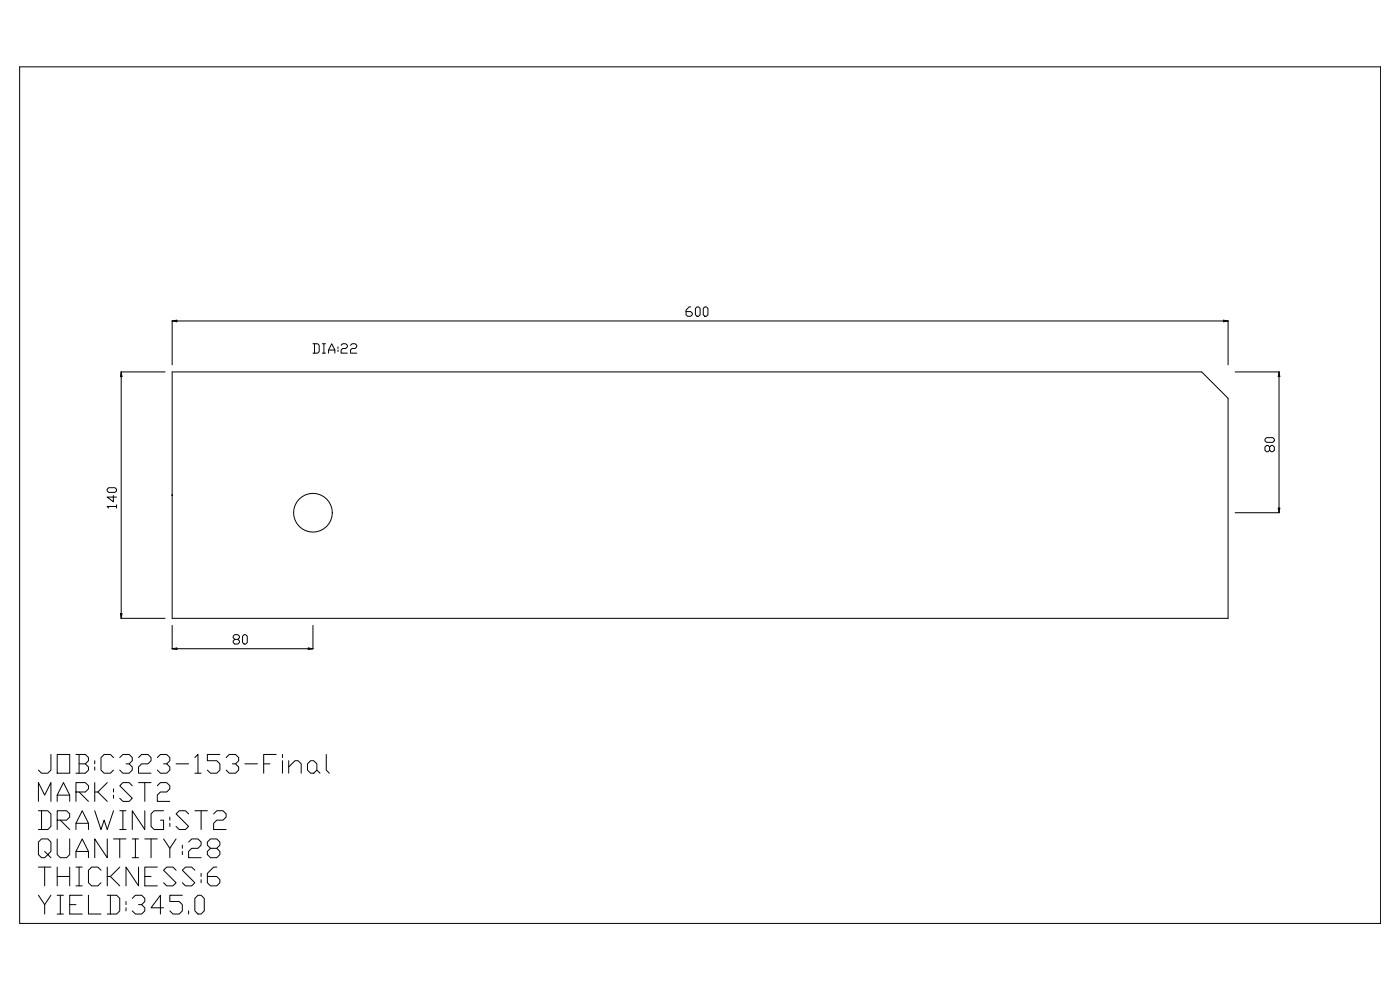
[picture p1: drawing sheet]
<svg xmlns="http://www.w3.org/2000/svg" width="420mm" height="297mm" viewBox="0 0 420 297" stroke-linecap="round" stroke-linejoin="round" font-family="sans-serif">
<g fill="none" stroke="#000" stroke-width=".3">
<path d="M5.9 20h408.1v256.9h-408.1zM51.6 96.2v13.2M51.6 96.2h316.7M51.6 96.2l1.4-.2v.5zM207.1 92h-.4l-1 1v1.4l.5 .4h.9l.5-.4v-.5l-.5-.5h-1.4M208.6 92.5l.4-.5h.5l.5 .5v1.9l-.5 .4h-.5l-.4-.4zM210.9 92.5l.5-.5h.4l.5 .5v1.9l-.5 .4h-.4l-.5-.4zM366.9 96l1.4 .2-1.4 .3zM368.3 96.2v13.2M36.3 111.5h13.2M36.4 111.5v73.9M36.4 111.5l.2 1.4h-.5z"/>
<path d="M51.6 111.5h308.8l7.9 7.9v66h-316.7zM93.9 103.1h1.4l.4 .4v1.9l-.4 .5h-1.4M94.3 103.1v2.8M96.7 103.1h.9M96.7 105.9h.9M97.1 103.1v2.8M98.5 105.9v-.9l1-1.9 .9 1.9v.9M98.5 105h1.9M101.4 104v.5M101.4 105v.4M102.3 103.5l.5-.4h.9l.5 .4v.5l-.5 .5h-.9l-.5 .5v.9h1.9M105.1 103.5l.5-.4h.9l.5 .4v.5l-.5 .5h-.9l-.5 .5v.9h1.9"/>
<path d="M370.4 111.5h13.2M383.6 111.5l.2 1.4h-.5zM383.6 111.5v42.2M379.8 131.2h1.9l.5 .5v.5l-.5 .4h-1.9l-.4-.4v-.5zM380.8 134l.4-.4h.5l.5 .4v1l-.5 .5h-.5l-.4-.5v-1l-.5-.4h-.5l-.4 .4v1l.4 .5h.5l.5-.5M32.6 146.2h1.9l.4 .5v.5l-.4 .4h-1.9l-.5-.4v-.5zM34 148.6v1.9l-1.9-1.4h2.8M34.9 151.9h-2.8l.5 .4M34.9 151.4v.9M51.6 148.5h.1M51.7 148.5h-.1M370.4 153.7h13.2"/>
<path d="M383.3 152.3h.5l-.2 1.4zM36.1 184h.5l-.2 1.4zM36.3 185.4h13.2M51.6 187.5v7.1M51.6 194.5l1.4-.2v.5zM51.6 194.5h42.3M70.4 191.7l-.5-.4v-.5l.5-.5h.9l.5 .5v.5l-.5 .4h-.9l-.5 .5v.5l.5 .4h.9l.5-.4v-.5l-.5-.5M72.7 190.8l.5-.5h.5l.4 .5v1.9l-.4 .4h-.5l-.5-.4zM92.4 194.3l1.5 .2-1.5 .3zM93.9 187.5v7.1M15.3 226.2v4.7l-1 1h-1.8l-1-1M17.1 226.2h3.8v5.7h-3.8z"/>
<path d="M17.1 238.4h3.8M22.8 237.5h2.8l.9-1v-.9l-.9-.9h-2.8v5.6M22.8 226.2h2.8l.9 1v.9l-.9 .9M23.7 229h1.9l.9 1v.9l-.9 1h-2.8M23.7 226.2v5.7M23.7 237.5l2.8 2.8M28.4 228.1v.9M28.4 230v.9M28.4 234.7v5.6M29.3 237.5l2.9 2.8M32.2 234.7l-2.9 2.8h-.9M34 227.2l-.9-1h-1.9l-.9 1v3.7l.9 1h1.9l.9-1"/>
<path d="M34 236.5v1M34 238.4v1M35.9 227.2l1-1h1.8l1 1v.9l-1 .9h-.9M38.7 229l1 1v.9l-1 1h-1.8l-1-1M39.7 235.6l-1-.9h-1.8l-1 .9 3.8 3.8-1 .9h-1.8l-1-.9M41.5 227.2l1-1h1.9l.9 1v.9l-.9 .9h-1.9l-1 1v1.9h3.8M41.5 234.7h3.8M43.4 234.7v5.6M47.2 235.6l.9-.9h1.9l.9 .9v.9l-.9 1h-1.9l-.9 .9v1.9h3.7M47.2 227.2l.9-1h1.9l.9 1v.9l-.9 .9h-.9M50 229l.9 1v.9l-.9 1h-1.9l-.9-1M52.8 229h3.8"/>
<path d="M58.4 227.2l1-1v5.7M58.4 231.9h1.9M65.9 226.2h-3.7v1.9h2.8l.9 .9v1.9l-.9 1h-1.9l-.9-1M67.8 227.2l1-1h1.8l1 1v.9l-1 .9h-.9M70.6 229l1 1v.9l-1 1h-1.8l-1-1M73.4 229h3.8M79.1 229h1.9M82.8 226.2h-3.7v5.7M84.7 226.2v1M84.7 228.1v3.8M86.6 230l1.9-1.9h.9l.9 .9v2.9M86.6 228.1v3.8"/>
<path d="M92.2 229l1-.9h.9l.9 .9v1.9l-.9 1h-.9l-1-1zM95 230.9l1 1M97.8 226.2v4.7l1 1M11.5 243.1h2.8l1 1v3.7l-1 .9h-2.8M11.5 240.3v-5.6l1.9 3.7 1.9-3.7v5.6M12.5 243.1v5.6M13.4 255.3l.9 1-.9 .9h-.9l-1-.9v-3.8l1-.9h1.8l1 .9v2.8l-1 1 1 .9M17.1 251.6v4.7l1 .9h1.9l.9-.9v-4.7M17.1 245.9h2.9l.9-.9v-.9l-.9-1h-2.9v5.6M17.1 240.3v-1.9l1.9-3.7 1.9 3.7v1.9M18.1 245.9l2.8 2.8M22.8 257.2v-1.9l1.9-3.7 1.8 3.7v1.9"/>
<path d="M22.8 248.7v-1.8l1.9-3.8 1.8 3.8v1.8M22.8 255.3h3.7M22.8 246.9h3.7M28.4 243.1l1.9 5.6 .9-2.8 1 2.8 1.8-5.6M32.2 251.6v5.6l-3.8-5.6v5.6M34 251.6h3.8M35.9 251.6v5.6M35.9 243.1h1.9M35.9 248.7h1.9M36.9 243.1v5.6M39.7 251.6h1.8M39.7 257.2h1.8"/>
<path d="M40.6 251.6v5.6M43.4 243.1v5.6l-3.7-5.6v5.6M43.4 251.6h3.8M45.3 251.6v5.6M49.1 251.6l1.8 2.8v2.8M49.1 243.1h-2.9l-.9 1v3.7l.9 .9h2.9v-2.8h-1M50.9 245v.9M50.9 246.9v.9M52.8 251.6l-1.9 2.8M54.7 253.4v1M54.7 255.3v1M56.6 252.5l.9-.9h1.9l.9 .9v.9l-.9 1h-1.9l-.9 .9v1.9h3.7"/>
<path d="M56.6 244.1l-1-1h-1.9l-.9 1 3.8 3.7-1 .9h-1.9l-.9-.9M58.4 243.1h3.8M60.3 243.1v5.6M63.1 254.4l-.9-1v-.9l.9-.9h1.9l.9 .9v.9l-.9 1h-1.9l-.9 .9v1l.9 .9h1.9l.9-.9v-1l-.9-.9M64.1 244.1l.9-1h1.9l.9 1v.9l-.9 .9h-1.9l-.9 1v1.8h3.7M11.5 268.4l1.9 2.9v2.8M11.5 260h3.8M13.4 260v5.6M15.3 268.4l-1.9 2.9M17.1 268.4h1.9M17.1 274.1h1.9M17.1 260v5.6"/>
<path d="M17.1 262.8h3.8M18.1 268.4v5.7M20.9 271.3h1.9M20.9 260v5.6M22.8 260h1.9M22.8 265.6h1.9M23.7 260v5.6M24.7 268.4h-3.8v5.7h3.8M26.5 268.4v5.7h3.8M30.3 260.9l-1-.9h-1.8l-1 .9v3.8l1 .9h1.8l1-.9M32.2 268.4h2.8l.9 1v3.7l-.9 1h-2.8M32.2 260v5.6"/>
<path d="M33.1 268.4v5.7M33.1 262.8l2.8 2.8M35.9 260l-2.8 2.8h-.9M37.8 270.3v1M37.8 272.2v.9M39.7 269.4l.9-1h1.9l.9 1v.9l-.9 1h-1M41.5 260v5.6l-3.7-5.6v5.6M42.5 271.3l.9 .9v.9l-.9 1h-1.9l-.9-1M43.4 262.8h1.9M47.2 260h-3.8v5.6h3.8M49.1 272.2h-3.8l2.8-3.8v5.7M52.8 260.9l-.9-.9h-1.9l-.9 .9 3.7 3.8-.9 .9h-1.9l-.9-.9"/>
<path d="M54.7 268.4h-3.8v1.9h2.8l1 1v1.8l-1 1h-1.8l-1-1M56.6 273.1v1M58.4 269.4l1-1h.9l.9 1v3.7l-.9 1h-.9l-1-1zM58.4 260.9l-.9-.9h-1.9l-.9 .9 3.7 3.8-.9 .9h-1.9l-.9-.9M60.3 261.9v.9M60.3 263.8v.9M65 260h-.9l-1.9 1.9v2.8l.9 .9h1.9l.9-.9v-.9l-.9-1h-2.8"/>
<circle cx="51.6" cy="148.5" r=".05"/>
<circle cx="93.9" cy="153.7" r="5.8"/>
</g>
</svg>
